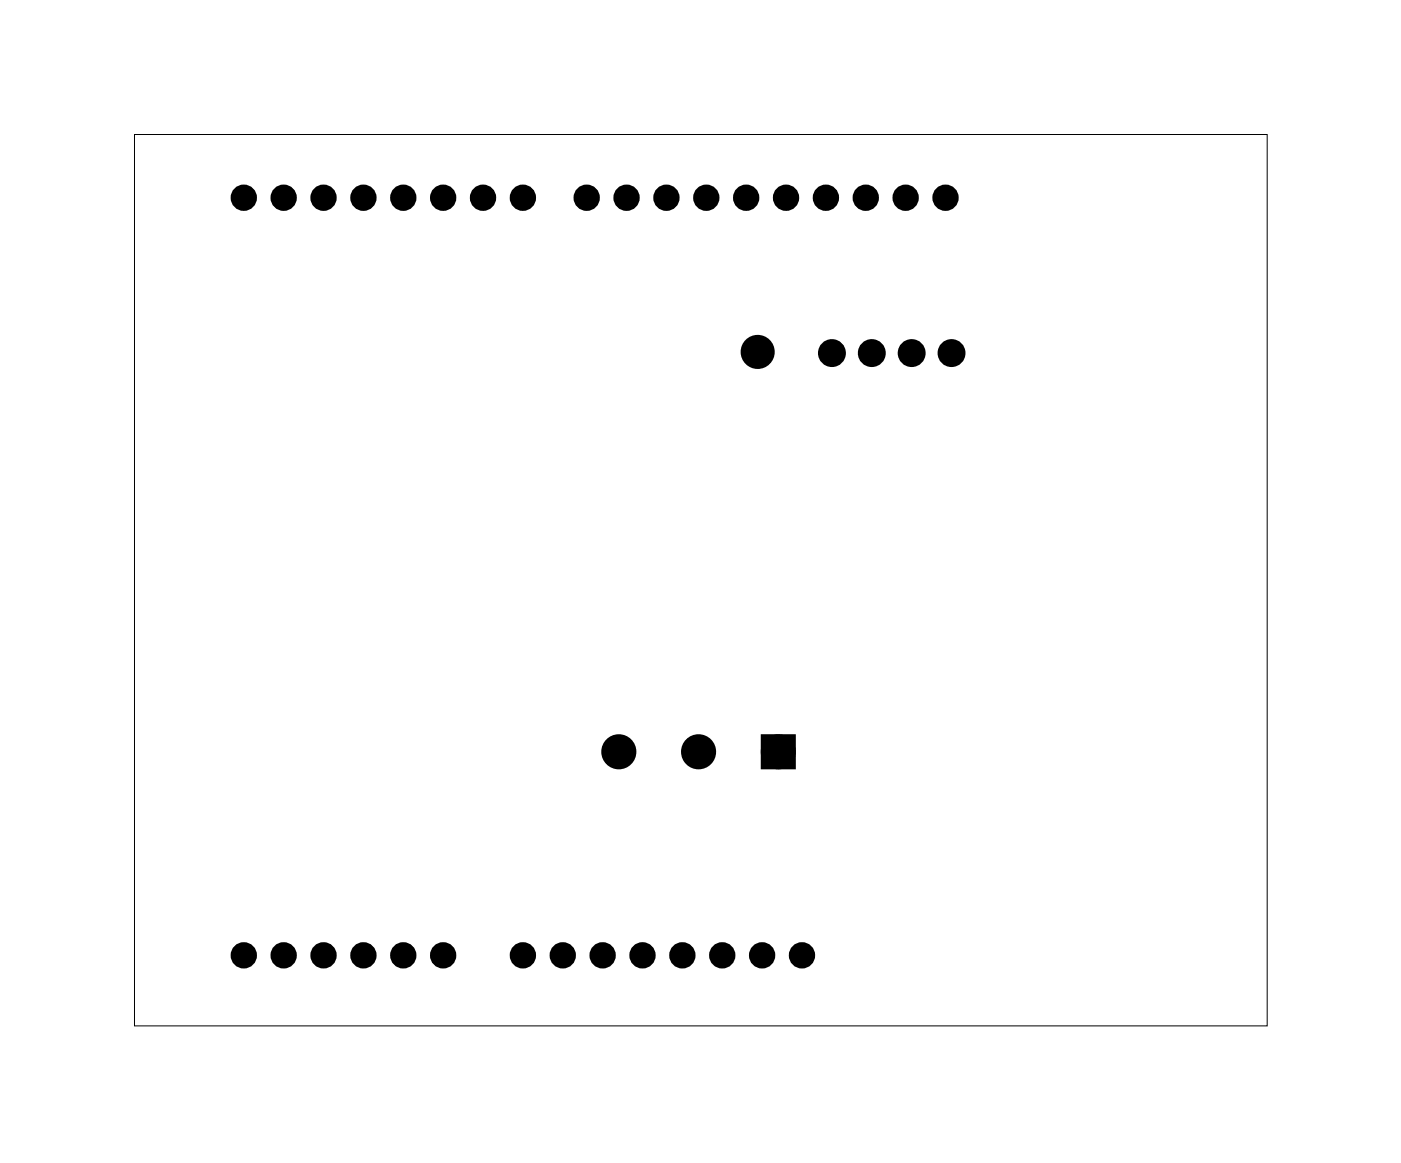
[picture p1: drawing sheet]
<svg xmlns="http://www.w3.org/2000/svg" width="89mm" height="74mm" viewBox="0 0 89 74" stroke-linecap="round" stroke-linejoin="round" font-family="sans-serif">
<path d="M8.6 8.6h72.1v56.7h-72.1z" fill="none" stroke="#000" stroke-width=".06"/>
<g fill="#000">
<circle cx="15.5" cy="12.6" r=".57"/>
<circle cx="18.1" cy="12.6" r=".57"/>
<circle cx="20.6" cy="12.6" r=".57"/>
<circle cx="23.2" cy="12.6" r=".57"/>
<circle cx="25.7" cy="12.6" r=".57"/>
<circle cx="28.2" cy="12.6" r=".57"/>
<circle cx="30.8" cy="12.6" r=".57"/>
<circle cx="33.3" cy="12.6" r=".57"/>
<circle cx="37.4" cy="12.6" r=".57"/>
<circle cx="39.9" cy="12.6" r=".57"/>
<circle cx="42.5" cy="12.6" r=".57"/>
<circle cx="45" cy="12.6" r=".57"/>
<circle cx="47.5" cy="12.6" r=".57"/>
<circle cx="50.1" cy="12.6" r=".57"/>
<circle cx="52.6" cy="12.6" r=".57"/>
<circle cx="55.2" cy="12.6" r=".57"/>
<circle cx="57.7" cy="12.6" r=".57"/>
<circle cx="60.2" cy="12.6" r=".57"/>
<circle cx="48.3" cy="22.4" r=".7"/>
<circle cx="53" cy="22.5" r=".62"/>
<circle cx="55.5" cy="22.5" r=".62"/>
<circle cx="58.1" cy="22.5" r=".62"/>
<circle cx="60.6" cy="22.5" r=".62"/>
<circle cx="39.4" cy="47.9" r=".74"/>
<circle cx="44.5" cy="47.9" r=".74"/>
<circle cx="49.6" cy="47.9" r=".74"/>
<circle cx="15.5" cy="60.9" r=".57"/>
<circle cx="18.1" cy="60.9" r=".57"/>
<circle cx="20.6" cy="60.9" r=".57"/>
<circle cx="23.2" cy="60.9" r=".57"/>
<circle cx="25.7" cy="60.9" r=".57"/>
<circle cx="28.2" cy="60.9" r=".57"/>
<circle cx="33.3" cy="60.9" r=".57"/>
<circle cx="35.9" cy="60.9" r=".57"/>
<circle cx="38.4" cy="60.9" r=".57"/>
<circle cx="40.9" cy="60.9" r=".57"/>
<circle cx="43.5" cy="60.9" r=".57"/>
<circle cx="46" cy="60.9" r=".57"/>
<circle cx="48.6" cy="60.9" r=".57"/>
<circle cx="51.1" cy="60.9" r=".57"/>
</g>
<g fill="none" stroke="#000" stroke-width=".54">
<circle cx="15.5" cy="12.6" r=".57"/>
<circle cx="18.1" cy="12.6" r=".57"/>
<circle cx="20.6" cy="12.6" r=".57"/>
<circle cx="23.2" cy="12.6" r=".57"/>
<circle cx="25.7" cy="12.6" r=".57"/>
<circle cx="28.2" cy="12.6" r=".57"/>
<circle cx="30.8" cy="12.6" r=".57"/>
<circle cx="33.3" cy="12.6" r=".57"/>
<circle cx="37.4" cy="12.6" r=".57"/>
<circle cx="39.9" cy="12.6" r=".57"/>
<circle cx="42.5" cy="12.6" r=".57"/>
<circle cx="45" cy="12.6" r=".57"/>
<circle cx="47.5" cy="12.6" r=".57"/>
<circle cx="50.1" cy="12.6" r=".57"/>
<circle cx="52.6" cy="12.6" r=".57"/>
<circle cx="55.2" cy="12.6" r=".57"/>
<circle cx="57.7" cy="12.6" r=".57"/>
<circle cx="60.2" cy="12.6" r=".57"/>
<circle cx="15.5" cy="60.9" r=".57"/>
<circle cx="18.1" cy="60.9" r=".57"/>
<circle cx="20.6" cy="60.9" r=".57"/>
<circle cx="23.2" cy="60.9" r=".57"/>
<circle cx="25.7" cy="60.9" r=".57"/>
<circle cx="28.2" cy="60.9" r=".57"/>
<circle cx="33.3" cy="60.9" r=".57"/>
<circle cx="35.9" cy="60.9" r=".57"/>
<circle cx="38.4" cy="60.9" r=".57"/>
<circle cx="40.9" cy="60.9" r=".57"/>
<circle cx="43.5" cy="60.9" r=".57"/>
<circle cx="46" cy="60.9" r=".57"/>
<circle cx="48.6" cy="60.9" r=".57"/>
<circle cx="51.1" cy="60.9" r=".57"/>
</g>
<g fill="none" stroke="#000" stroke-width=".53">
<circle cx="53" cy="22.5" r=".62"/>
<circle cx="55.5" cy="22.5" r=".62"/>
<circle cx="58.1" cy="22.5" r=".62"/>
<circle cx="60.6" cy="22.5" r=".62"/>
</g>
<g fill="none" stroke="#000" stroke-width=".76" stroke-linecap="butt">
<path d="M48.8 47.2h1.5v1.4h-1.5z"/>
<circle cx="48.3" cy="22.4" r=".7"/>
<circle cx="39.4" cy="47.9" r=".74"/>
<circle cx="44.5" cy="47.9" r=".74"/>
<circle cx="49.6" cy="47.9" r=".74"/>
</g>
<path d="M48.8 47.2h1.5v1.4h-1.5z" fill="#000"/>
</svg>
